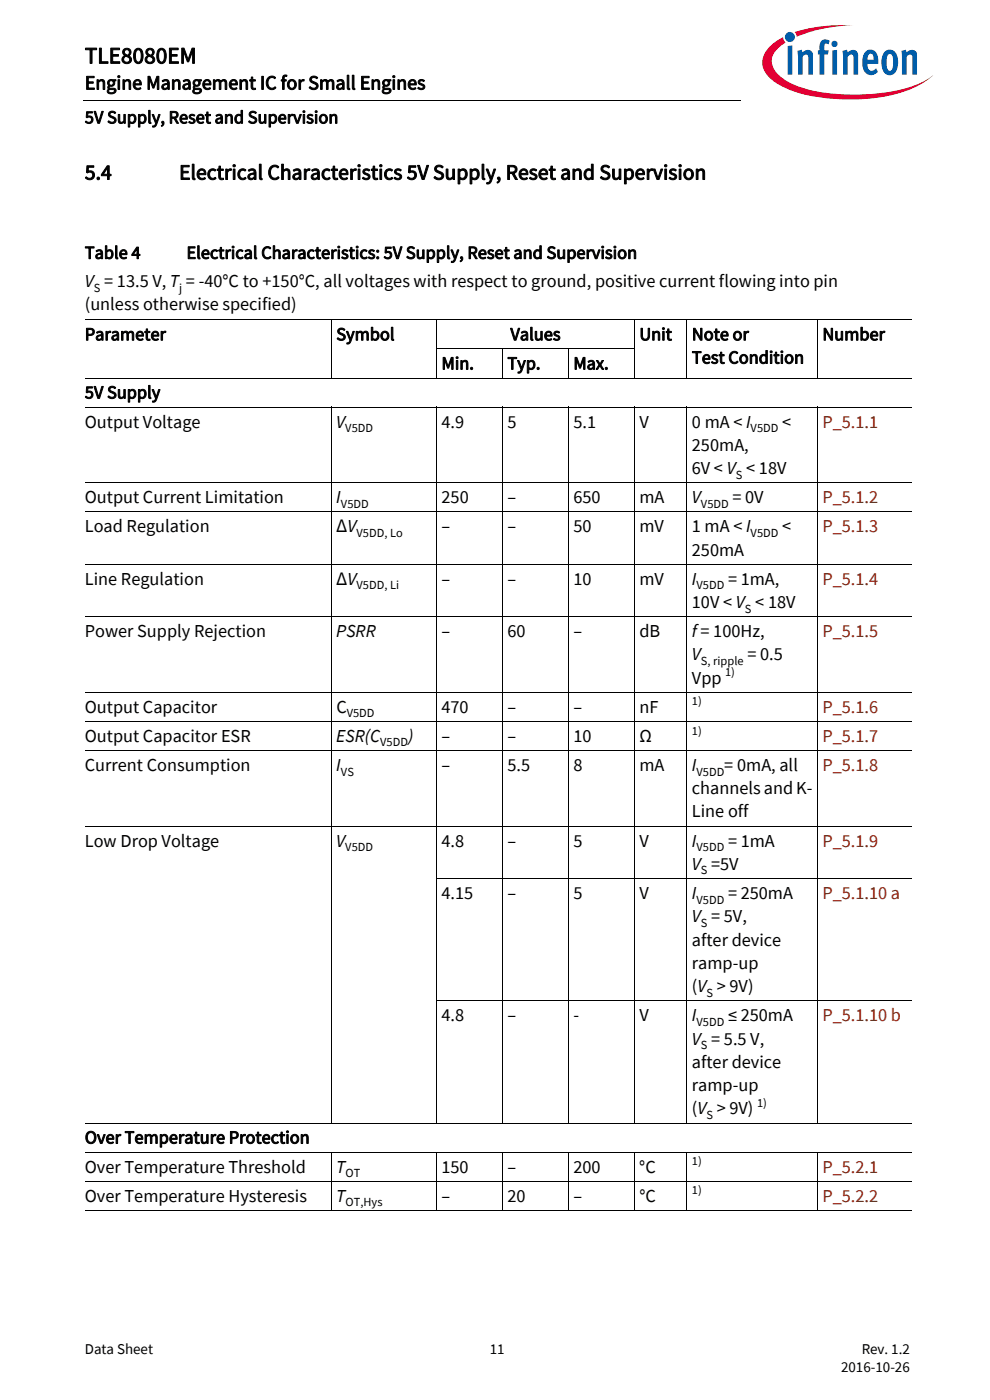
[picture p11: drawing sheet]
<svg xmlns="http://www.w3.org/2000/svg" width="210mm" height="297mm" viewBox="0 0 210 297" stroke-linecap="round" stroke-linejoin="round" font-family="sans-serif">
<defs><g id="words">
<text font-size="4.9" x="18" y="13.4">TLE8080EM</text>
<g font-size="4.6">
<text x="18" y="38.1">5.4</text>
<text x="38" y="38.1">Electrical Characteristics 5V Supply, Reset and Supervision</text>
</g>
<text font-size="4.2" x="18" y="19">Engine Management IC for Small Engines</text>
<g font-size="4">
<text x="71.3" y="112.9">ΔV</text>
<text x="71.3" y="124">ΔV</text>
</g>
<g font-size="3.9">
<text x="18" y="26.2">5V Supply, Reset and Supervision</text>
<text x="18" y="54.9">Table 4</text>
<text x="39.6" y="54.9">Electrical Characteristics: 5V Supply, Reset and Supervision</text>
<text x="18" y="65.8">(unless otherwise specified)</text>
<text x="18" y="60.9">V = 13.5 V, T = -40°C to +150°C, all voltages with respect to ground, positive current flowing into pin</text>
<text x="18" y="72.2">Parameter</text>
<text x="71.3" y="72.2">Symbol</text>
<text x="108.3" y="72.2">Values</text>
<text x="135.6" y="72.2">Unit</text>
<text x="146.7" y="72.2">Note or</text>
<text x="146.7" y="77.1">Test Condition</text>
<text x="174.4" y="72.2">Number</text>
<text x="93.6" y="78.4">Min.</text>
<text x="107.6" y="78.4">Typ.</text>
<text x="121.6" y="78.4">Max.</text>
<text x="18" y="84.5">5V Supply</text>
<text x="18" y="90.7">Output Voltage</text>
<text x="71.3" y="90.7">V</text>
<text x="93.6" y="90.7">4.9</text>
<text x="107.6" y="90.7">5</text>
<text x="121.6" y="90.7">5.1</text>
<text x="135.6" y="90.7">V</text>
<text x="146.7" y="95.6">250mA,</text>
<text x="146.8" y="90.7">0 mA &lt; I</text>
<text x="165.9" y="90.7">&lt;</text>
<text x="146.7" y="100.6">6V &lt; V &lt; 18V</text>
<text x="18" y="106.7">Output Current Limitation</text>
<text x="71.3" y="106.7">I</text>
<text x="93.6" y="106.7">250</text>
<text x="107.6" y="106.7">–</text>
<text x="121.6" y="106.7">650</text>
<text x="135.6" y="106.7">mA</text>
<text x="146.7" y="106.7">V</text>
<text x="155.3" y="106.7">= 0V</text>
<text x="18" y="112.9">Load Regulation</text>
<text x="93.6" y="112.9">–</text>
<text x="107.6" y="112.9">–</text>
<text x="121.6" y="112.9">50</text>
<text x="135.6" y="112.9">mV</text>
<text x="146.7" y="112.9">1 mA &lt; I</text>
<text x="165.9" y="112.9">&lt;</text>
<text x="146.7" y="117.9">250mA</text>
<text x="18" y="124">Line Regulation</text>
<text x="93.6" y="124">–</text>
<text x="107.6" y="124">–</text>
<text x="121.6" y="124">10</text>
<text x="135.6" y="124">mV</text>
<text x="146.7" y="124">I</text>
<text x="154.4" y="124">= 1mA,</text>
<text x="146.7" y="129">10V &lt; V &lt; 18V</text>
<text x="18" y="135.2">Power Supply Rejection</text>
<text x="71.3" y="135.2">PSRR</text>
<text x="93.6" y="135.2">–</text>
<text x="107.6" y="135.2">60</text>
<text x="121.6" y="135.2">–</text>
<text x="135.6" y="135.2">dB</text>
<text x="146.7" y="135.2">f= 100Hz,</text>
<text x="146.7" y="140.1">V</text>
<text x="158.5" y="140.1">= 0.5</text>
<text x="146.7" y="145">Vpp</text>
<text x="18" y="151.2">Output Capacitor</text>
<text x="71.3" y="151.2">C</text>
<text x="93.6" y="151.2">470</text>
<text x="107.6" y="151.2">–</text>
<text x="121.6" y="151.2">–</text>
<text x="135.6" y="151.2">nF</text>
<text x="18" y="157.4">Output Capacitor ESR</text>
<text x="71.3" y="157.4">ESR(C</text>
<text x="86.6" y="157.4">)</text>
<text x="93.6" y="157.4">–</text>
<text x="107.6" y="157.4">–</text>
<text x="121.6" y="157.4">10</text>
<text x="135.6" y="157.4">Ω</text>
<text x="18" y="163.6">Current Consumption</text>
<text x="71.3" y="163.6">I</text>
<text x="93.6" y="163.6">–</text>
<text x="107.6" y="163.6">5.5</text>
<text x="121.6" y="163.6">8</text>
<text x="135.6" y="163.6">mA</text>
<text x="146.7" y="163.6">I</text>
<text x="153.6" y="163.6">= 0mA, all</text>
<text x="146.7" y="168.5">channels and K-</text>
<text x="146.7" y="173.4">Line off</text>
<text x="18" y="179.6">Low Drop Voltage</text>
<text x="71.3" y="179.6">V</text>
<text x="93.6" y="179.6">4.8</text>
<text x="107.6" y="179.6">–</text>
<text x="121.6" y="179.6">5</text>
<text x="135.6" y="179.6">V</text>
<text x="146.7" y="179.6">I</text>
<text x="154.4" y="179.6">= 1mA</text>
<text x="146.7" y="184.5">V =5V</text>
<text x="93.6" y="190.7">4.15</text>
<text x="107.6" y="190.7">–</text>
<text x="121.6" y="190.7">5</text>
<text x="135.6" y="190.7">V</text>
<text x="146.7" y="190.7">I</text>
<text x="154.4" y="190.7">= 250mA</text>
<text x="146.7" y="195.6">V = 5V,</text>
<text x="146.7" y="200.6">after device</text>
<text x="146.7" y="205.5">ramp-up</text>
<text x="146.7" y="210.5">(V &gt; 9V)</text>
<text x="93.6" y="216.6">4.8</text>
<text x="107.6" y="216.6">–</text>
<text x="121.6" y="216.6">-</text>
<text x="135.6" y="216.6">V</text>
<text x="146.7" y="216.6">I</text>
<text x="146.7" y="221.6">V = 5.5 V,</text>
<text x="154.4" y="216.6">≤ 250mA</text>
<text x="146.7" y="226.5">after device</text>
<text x="146.7" y="231.5">ramp-up</text>
<text x="146.7" y="236.4">(V &gt; 9V)</text>
<text x="18" y="242.6">Over Temperature Protection</text>
<text x="18" y="248.8">Over Temperature Threshold</text>
<text x="71.3" y="248.8">T</text>
<text x="93.6" y="248.8">150</text>
<text x="107.6" y="248.8">–</text>
<text x="121.6" y="248.8">200</text>
<text x="135.6" y="248.8">°C</text>
<text x="18" y="254.9">Over Temperature Hysteresis</text>
<text x="71.3" y="254.9">T</text>
<text x="93.6" y="254.9">–</text>
<text x="107.6" y="254.9">20</text>
<text x="121.6" y="254.9">–</text>
<text x="135.6" y="254.9">°C</text>
</g>
<g font-size="3.9" fill="#802600">
<text x="174.4" y="90.7">P_5.1.1</text>
<text x="174.4" y="106.7">P_5.1.2</text>
<text x="174.4" y="112.9">P_5.1.3</text>
<text x="174.4" y="124">P_5.1.4</text>
<text x="174.4" y="135.2">P_5.1.5</text>
<text x="174.4" y="151.2">P_5.1.6</text>
<text x="174.4" y="157.4">P_5.1.7</text>
<text x="174.4" y="163.6">P_5.1.8</text>
<text x="174.4" y="179.6">P_5.1.9</text>
<text x="174.4" y="190.7">P_5.1.10 a</text>
<text x="174.4" y="216.6">P_5.1.10 b</text>
<text x="174.4" y="248.8">P_5.2.1</text>
<text x="174.4" y="254.9">P_5.2.2</text>
</g>
<g font-size="3.2">
<text x="18" y="287.3">Data Sheet</text>
<text x="103.9" y="287.3">11</text>
<text x="182.8" y="287.3">Rev. 1.2</text>
<text x="178.4" y="291.2">2016-10-26</text>
</g>
<g font-size="2.6">
<text x="19.9" y="61.9">S</text>
<text x="38" y="61.9">j</text>
<text x="73.2" y="91.7">V5DD</text>
<text x="159.2" y="91.7">V5DD</text>
<text x="156.1" y="101.5">S</text>
<text x="72.3" y="107.7">V5DD</text>
<text x="148.7" y="107.7">V5DD</text>
<text x="75.6" y="113.9">V5DD, Lo</text>
<text x="159.2" y="113.9">V5DD</text>
<text x="75.6" y="125">V5DD, Li</text>
<text x="147.7" y="125">V5DD</text>
<text x="158" y="129.9">S</text>
<text x="148.7" y="141.1">S, ripple</text>
<text x="153.8" y="143.5">1)</text>
<text x="146.7" y="149.7">1)</text>
<text x="73.5" y="152.2">V5DD</text>
<text x="146.7" y="155.8">1)</text>
<text x="80.6" y="158.4">V5DD</text>
<text x="72.3" y="164.5">VS</text>
<text x="147.7" y="164.5">V5DD</text>
<text x="73.2" y="180.6">V5DD</text>
<text x="147.7" y="180.6">V5DD</text>
<text x="148.7" y="185.5">S</text>
<text x="147.7" y="191.7">V5DD</text>
<text x="148.7" y="196.6">S</text>
<text x="149.8" y="211.4">S</text>
<text x="147.7" y="217.6">V5DD</text>
<text x="148.7" y="222.5">S</text>
<text x="149.8" y="237.4">S</text>
<text x="160.6" y="234.8">1)</text>
<text x="73.3" y="249.7">OT</text>
<text x="146.7" y="247.2">1)</text>
<text x="73.3" y="255.9">OT,Hys</text>
<text x="146.7" y="253.4">1)</text>
</g>
</g></defs>
<path d="M17.7 21.3l.1 .1z" fill="#000"/>
<path d="M17.8 21.4h140.5" fill="none" stroke="#000" stroke-width=".21"/>
<path d="M157.3 5.1h42.7v21.5h-42.7z" fill="#fff"/>
<path d="M168.6 6.8l.4 1 1.4-.5a31.9 31.9 0 0 1 10.7-1.9 32.2 32.2 0 0 0-12.5 1.4zM163.4 9.8a4.3 4.3 0 0 0 0 6.9 21.8 21.8 0 0 0 11.7 4.1 38.5 38.5 0 0 0 18.7-2.1 14.3 14.3 0 0 0 4.2-2.8 18.4 18.4 0 0 1-8.8 3.5 40.4 40.4 0 0 1-20.2-1.2l-1.6-.7a6.4 6.4 0 0 1-3.7-4.4 5.1 5.1 0 0 1 2.9-4.1l-.3-.3-.2-.8-1 .5z" fill-rule="evenodd" fill="#e30034"/>
<path d="M166.5 7.8a1.06 1.06 0 0 0 2.1 0 1.06 1.06 0 0 0-2.1 0zM167.1 9.8v6h.9v-6.2zM169.1 10.8l.2 1.3v3.7h.9v-3.8l.7-.4h.3l.2 .3v3.9h1v-3.9a1.21 1.21 0 0 0-.8-1.3 1.21 1.21 0 0 0-1.4 .5l-.1-.6zM174.3 8.6a2.41 2.41 0 0 0-.5 2.1h-.3v.9h.3v4.2h1v-4.2h.8l.2-.9h-1v-.9a.49 .49 0 0 1 .3-.6 .49 .49 0 0 1 .6 .2l.3-.7a1.45 1.45 0 0 0-1.7-.1zM176.5 10.7v5.1h1v-5.2zM176.3 9.3a.7 .7 0 0 0 1.4 0 .7 .7 0 0 0-1.4 0zM178.7 10.8l.1 5h1v-3.8a.64 .64 0 0 1 .5-.5 .64 .64 0 0 1 .7 .4v3.9h1v-3.9a1.22 1.22 0 0 0-.8-1.3 1.22 1.22 0 0 0-1.4 .5l-.2-.6zM183.7 10.8a3.9 3.9 0 0 0-.1 4.7 1.76 1.76 0 0 0 2.6-.3l-.4-.7a.99 .99 0 0 1-1.6 .1l-.2-1.1h2.3v-.2a2.3 2.3 0 0 0-1.5-2.8h-.5zM184.2 11.7a.65 .65 0 0 1 .9-.2 .65 .65 0 0 1 .2 .9v.3h-1.3zM187.7 10.9a3.9 3.9 0 0 0 .1 4.8 1.68 1.68 0 0 0 2.6-1.5 3.8 3.8 0 0 0-.7-3.3 1.59 1.59 0 0 0-2 0zM188.4 11.6l.2-.1a.86 .86 0 0 1 .8 1.2v.7a1.26 1.26 0 0 1-.6 1.6 2.12 2.12 0 0 1-.7-2.3l.1-.9zM191.2 10.8l.1 5h1v-3.8l.7-.4h.3l.2 .3v3.9h1v-4.2a1.08 1.08 0 0 0-.6-1 1.08 1.08 0 0 0-1.3 .2l-.4 .3v-.6z" fill-rule="evenodd" fill="#005da9"/>
<g fill="none" stroke="#000" stroke-width=".21">
<path d="M18 67.8h175.4M70.3 67.8v12.4M92.5 74h42.1M92.6 67.8v12.4M106.6 74v6.2M120.6 74v6.2M134.6 67.8v12.4M145.7 67.8v12.4M173.4 67.8v12.4M18 80.2h175.4M18 86.4h175.4M70.3 86.3v152"/>
<path d="M92.6 86.3v152M106.6 86.3v152M120.6 86.3v152M134.6 86.3v152M145.7 86.3v152M173.4 86.3v152M18 102.4h175.4M18 108.6h175.4M18 119.7h175.4M18 130.8h175.4M18 146.9h175.4M18 153h175.4"/>
<path d="M18 159.2h175.4M18 175.3h175.4M92.5 186.4h100.9M92.5 212.3h100.9M18 238.2h175.4M18 244.4h175.4M18 250.6h175.4M18 256.8h175.4M70.3 244.4v12.4M92.6 244.4v12.4M106.6 244.4v12.4M120.6 244.4v12.4"/>
<path d="M134.6 244.4v12.4M145.7 244.4v12.4M173.4 244.4v12.4"/>
</g>
<use href="#words"/>
</svg>
